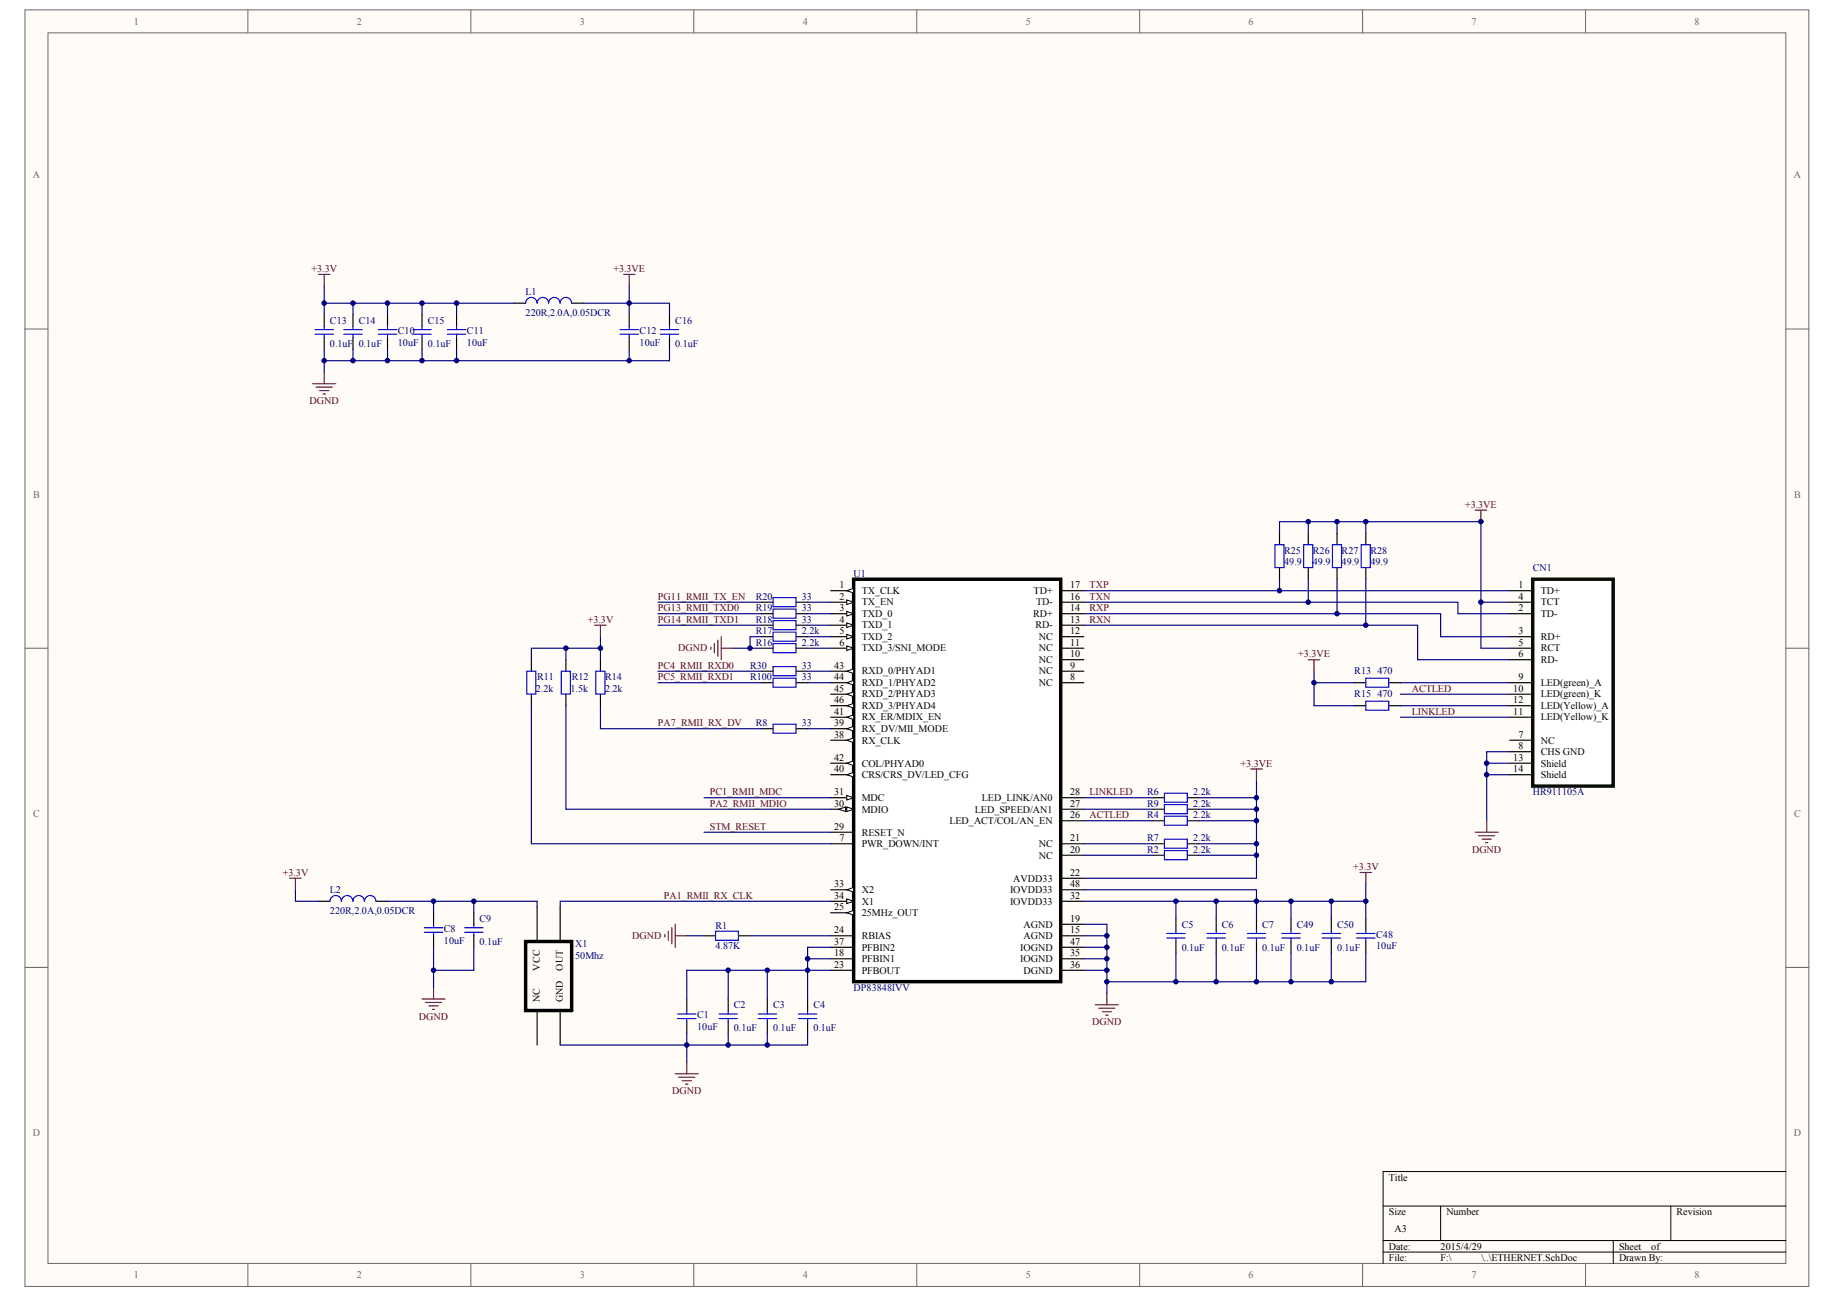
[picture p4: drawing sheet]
<svg xmlns="http://www.w3.org/2000/svg" width="297mm" height="210mm" viewBox="0 0 297 210" stroke-linecap="round" stroke-linejoin="round" font-family="sans-serif">
<defs><g id="words">
<g font-size="1.6" fill="#696969">
<text x="21.6" y="4">1</text>
<text x="57.7" y="4">2</text>
<text x="93.7" y="4">3</text>
<text x="129.7" y="4">4</text>
<text x="165.8" y="4">5</text>
<text x="201.8" y="4">6</text>
<text x="237.8" y="4">7</text>
<text x="273.9" y="4">8</text>
<text x="5.3" y="28.8">A</text>
<text x="289.9" y="28.8">A</text>
<text x="5.4" y="80.4">B</text>
<text x="289.9" y="80.4">B</text>
<text x="5.4" y="132">C</text>
<text x="289.9" y="132">C</text>
<text x="5.3" y="183.6">D</text>
<text x="289.9" y="183.6">D</text>
<text x="21.6" y="206.6">1</text>
<text x="57.7" y="206.6">2</text>
<text x="93.7" y="206.6">3</text>
<text x="129.7" y="206.6">4</text>
<text x="165.8" y="206.6">5</text>
<text x="201.8" y="206.6">6</text>
<text x="237.8" y="206.6">7</text>
<text x="273.9" y="206.6">8</text>
</g>
<g font-size="1.6" fill="#800000">
<text x="50.3" y="43.9">+3.3V</text>
<text x="99.1" y="43.9">+3.3VE</text>
<text x="50" y="65.3">DGND</text>
<text x="236.8" y="82">+3.3VE</text>
<text x="176.1" y="95.1">TXP</text>
<text x="95" y="100.6">+3.3V</text>
<text x="106.3" y="96.9">PG11_RMII_TX_EN</text>
<text x="106.3" y="98.8">PG13_RMII_TXD0</text>
<text x="106.3" y="100.6">PG14_RMII_TXD1</text>
<text x="176.1" y="96.9">TXN</text>
<text x="176.1" y="100.6">RXN</text>
<text x="176.1" y="98.8">RXP</text>
<text x="109.6" y="105.3">DGND</text>
<text x="209.8" y="106.2">+3.3VE</text>
<text x="106.3" y="109.9">PC5_RMII_RXD1</text>
<text x="106.3" y="108.1">PC4_RMII_RXD0</text>
<text x="228.2" y="111.8">ACTLED</text>
<text x="106.3" y="117.4">PA7_RMII_RX_DV</text>
<text x="228.2" y="115.5">LINKLED</text>
<text x="200.5" y="123.9">+3.3VE</text>
<text x="114.7" y="128.5">PC1_RMII_MDC</text>
<text x="114.7" y="130.4">PA2_RMII_MDIO</text>
<text x="176.1" y="128.5">LINKLED</text>
<text x="114.7" y="134.1">STM_RESET</text>
<text x="176.1" y="132.2">ACTLED</text>
<text x="237.9" y="137.8">DGND</text>
<text x="45.7" y="141.5">+3.3V</text>
<text x="218.7" y="140.6">+3.3V</text>
<text x="107.3" y="145.2">PA1_RMII_RX_CLK</text>
<text x="102.2" y="151.7">DGND</text>
<text x="67.7" y="164.7">DGND</text>
<text x="176.5" y="165.7">DGND</text>
<text x="108.6" y="176.8">DGND</text>
</g>
<g font-size="1.6" fill="#000080">
<text x="84.9" y="47.7">L1</text>
<text x="53.3" y="52.3">C13</text>
<text x="58" y="52.3">C14</text>
<text x="64.3" y="54">C10</text>
<text x="69.1" y="52.3">C15</text>
<text x="75.5" y="54">C11</text>
<text x="84.9" y="51">220R,2.0A,0.05DCR</text>
<text x="103.4" y="54">C12</text>
<text x="109.1" y="52.3">C16</text>
<text x="53.3" y="56">0.1uF 0.1uF</text>
<text x="64.3" y="55.8">10uF</text>
<text x="69.1" y="56">0.1uF</text>
<text x="75.5" y="55.8">10uF</text>
<text x="103.4" y="55.8">10uF</text>
<text x="109.1" y="56">0.1uF</text>
<text x="207.5" y="89.5">R25</text>
<text x="212.2" y="89.5">R26</text>
<text x="216.8" y="89.5">R27</text>
<text x="221.5" y="89.5">R28</text>
<text x="138" y="93.2">U1</text>
<text x="207.5" y="91.3">49.9</text>
<text x="212.2" y="91.3">49.9</text>
<text x="216.8" y="91.3">49.9</text>
<text x="221.5" y="91.3">49.9</text>
<text x="247.7" y="92.3">CN1</text>
<text x="122.1" y="96.9">R20</text>
<text x="122.1" y="98.8">R19</text>
<text x="122.1" y="100.6">R18</text>
<text x="129.6" y="96.9">33</text>
<text x="129.6" y="98.8">33</text>
<text x="129.6" y="100.6">33</text>
<text x="122.1" y="102.5">R17</text>
<text x="122.1" y="104.3">R16</text>
<text x="129.6" y="102.5">2.2k</text>
<text x="129.6" y="104.3">2.2k</text>
<text x="86.6" y="111.8">2.2k</text>
<text x="86.8" y="109.9">R11</text>
<text x="92.2" y="111.8">1.5k</text>
<text x="92.4" y="109.9">R12</text>
<text x="97.8" y="109.9">R14</text>
<text x="97.8" y="111.8">2.2k</text>
<text x="121.2" y="108.1">R30</text>
<text x="121.2" y="109.9">R100</text>
<text x="129.6" y="108.1">33</text>
<text x="129.6" y="109.9">33</text>
<text x="218.9" y="109">R13</text>
<text x="218.9" y="112.7">R15</text>
<text x="222.6" y="109">470</text>
<text x="222.6" y="112.7">470</text>
<text x="122.1" y="117.4">R8</text>
<text x="129.6" y="117.4">33</text>
<text x="185.4" y="128.5">R6</text>
<text x="185.4" y="130.4">R9</text>
<text x="192.8" y="128.5">2.2k</text>
<text x="192.8" y="130.4">2.2k</text>
<text x="247.7" y="128.5">HR911105A</text>
<text x="185.4" y="132.2">R4</text>
<text x="185.4" y="135.9">R7</text>
<text x="185.4" y="137.8">R2</text>
<text x="192.8" y="132.2">2.2k</text>
<text x="192.8" y="135.9">2.2k</text>
<text x="192.8" y="137.8">2.2k</text>
<text x="53.3" y="144.3">L2</text>
<text x="53.3" y="147.6">220R,2.0A,0.05DCR</text>
<text x="77.5" y="148.9">C9</text>
<text x="191" y="149.9">C5</text>
<text x="197.5" y="149.9">C6</text>
<text x="204" y="149.9">C7</text>
<text x="209.6" y="149.9">C49</text>
<text x="216.1" y="149.9">C50</text>
<text x="71.7" y="150.6">C8</text>
<text x="71.7" y="152.5">10uF</text>
<text x="77.5" y="152.7">0.1uF</text>
<text x="92.9" y="153">X1</text>
<text x="92.9" y="154.9">50Mhz</text>
<text x="115.6" y="150.1">R1</text>
<text x="115.6" y="153.4">4.87K</text>
<text x="191" y="153.6">0.1uF</text>
<text x="197.5" y="153.6">0.1uF</text>
<text x="204" y="153.6">0.1uF</text>
<text x="209.6" y="153.6">0.1uF</text>
<text x="216.1" y="153.6">0.1uF</text>
<text x="222.4" y="151.6">C48</text>
<text x="222.4" y="153.4">10uF</text>
<text x="138" y="160.1">DP83848IVV</text>
<text x="112.7" y="164.6">C1</text>
<text x="112.7" y="166.4">10uF</text>
<text x="118.6" y="162.9">C2</text>
<text x="118.6" y="166.6">0.1uF</text>
<text x="124.9" y="162.9">C3</text>
<text x="124.9" y="166.6">0.1uF</text>
<text x="131.4" y="162.9">C4</text>
<text x="131.4" y="166.6">0.1uF</text>
</g>
<g font-size="1.6">
<text x="135.7" y="95.1">1</text>
<text x="139.3" y="96">TX_CLK</text>
<text x="167" y="96">TD+</text>
<text x="172.9" y="95.1">17</text>
<text x="245.4" y="95.1">1</text>
<text x="249" y="96">TD+</text>
<text x="135.7" y="96.9">2</text>
<text x="135.7" y="98.8">3</text>
<text x="135.7" y="100.6">4</text>
<text x="139.3" y="97.8">TX_EN</text>
<text x="139.3" y="99.7">TXD_0</text>
<text x="139.3" y="101.6">TXD_1</text>
<text x="167" y="99.7">RD+</text>
<text x="167.3" y="101.6">RD-</text>
<text x="167.4" y="97.8">TD-</text>
<text x="172.9" y="100.6">13</text>
<text x="172.9" y="98.8">14</text>
<text x="172.9" y="96.9">16</text>
<text x="245.4" y="96.9">4</text>
<text x="245.4" y="98.8">2</text>
<text x="249" y="97.8">TCT</text>
<text x="249" y="99.7">TD-</text>
<text x="135.7" y="102.5">5</text>
<text x="135.7" y="104.3">6</text>
<text x="139.3" y="103.4">TXD_2</text>
<text x="139.3" y="105.3">TXD_3/SNI_MODE</text>
<text x="167.9" y="107.1">NC</text>
<text x="167.9" y="105.3">NC</text>
<text x="167.9" y="103.4">NC</text>
<text x="172.9" y="106.2">10</text>
<text x="172.9" y="104.3">11</text>
<text x="172.9" y="102.5">12</text>
<text x="245.4" y="102.5">3</text>
<text x="245.4" y="104.3">5</text>
<text x="245.4" y="106.2">6</text>
<text x="249" y="103.4">RD+</text>
<text x="249" y="105.3">RCT</text>
<text x="249" y="107.1">RD-</text>
<text x="134.8" y="108.1">43</text>
<text x="134.8" y="109.9">44</text>
<text x="134.8" y="111.8">45</text>
<text x="134.8" y="113.6">46</text>
<text x="139.3" y="109">RXD_0/PHYAD1</text>
<text x="139.3" y="110.8">RXD_1/PHYAD2</text>
<text x="139.3" y="112.7">RXD_2/PHYAD3</text>
<text x="167.9" y="110.8">NC</text>
<text x="167.9" y="109">NC</text>
<text x="172.9" y="109.9">8</text>
<text x="172.9" y="108.1">9</text>
<text x="244.6" y="111.8">10</text>
<text x="244.6" y="113.6">12</text>
<text x="245.4" y="109.9">9</text>
<text x="249" y="110.8">LED(green)_A</text>
<text x="249" y="112.7">LED(green)_K</text>
<text x="134.8" y="119.2">38</text>
<text x="134.8" y="117.4">39</text>
<text x="134.8" y="115.5">41</text>
<text x="139.3" y="118.3">RX_DV/MII_MODE</text>
<text x="139.3" y="116.4">RX_ER/MDIX_EN</text>
<text x="139.3" y="114.6">RXD_3/PHYAD4</text>
<text x="244.6" y="115.5">11</text>
<text x="245.4" y="119.2">7</text>
<text x="249" y="114.6">LED(Yellow)_A</text>
<text x="249" y="116.4">LED(Yellow)_K</text>
<text x="134.8" y="124.8">40</text>
<text x="134.8" y="122.9">42</text>
<text x="139.3" y="120.1">RX_CLK</text>
<text x="139.3" y="125.7">CRS/CRS_DV/LED_CFG</text>
<text x="139.3" y="123.9">COL/PHYAD0</text>
<text x="244.6" y="122.9">13</text>
<text x="244.6" y="124.8">14</text>
<text x="245.4" y="121.1">8</text>
<text x="249" y="120.1">NC</text>
<text x="249" y="122">CHS GND</text>
<text x="249" y="123.9">Shield</text>
<text x="249" y="125.7">Shield</text>
<text x="134.8" y="130.4">30</text>
<text x="134.8" y="128.5">31</text>
<text x="139.3" y="131.3">MDIO</text>
<text x="139.3" y="129.4">MDC</text>
<text x="157.5" y="131.3">LED_SPEED/AN1</text>
<text x="158.7" y="129.4">LED_LINK/AN0</text>
<text x="172.9" y="130.4">27</text>
<text x="172.9" y="128.5">28</text>
<text x="134.8" y="134.1">29</text>
<text x="135.7" y="135.9">7</text>
<text x="139.3" y="136.9">PWR_DOWN/INT</text>
<text x="139.3" y="135">RESET_N</text>
<text x="153.4" y="133.2">LED_ACT/COL/AN_EN</text>
<text x="167.9" y="136.9">NC</text>
<text x="172.9" y="137.8">20</text>
<text x="172.9" y="135.9">21</text>
<text x="172.9" y="132.2">26</text>
<text x="134.8" y="143.4">33</text>
<text x="163.8" y="142.4">AVDD33</text>
<text x="167.9" y="138.7">NC</text>
<text x="172.9" y="141.5">22</text>
<text x="172.9" y="143.4">48</text>
<text x="134.8" y="147.1">25</text>
<text x="134.8" y="145.2">34</text>
<text x="139.3" y="148">25MHz_OUT</text>
<text x="139.3" y="144.3">X2</text>
<text x="139.3" y="146.2">X1</text>
<text x="163.2" y="146.2">IOVDD33</text>
<text x="163.2" y="144.3">IOVDD33</text>
<text x="165.4" y="149.9">AGND</text>
<text x="172.9" y="148.9">19</text>
<text x="172.9" y="145.2">32</text>
<text x="134.8" y="154.5">18</text>
<text x="134.8" y="150.8">24</text>
<text x="134.8" y="152.7">37</text>
<text x="139.3" y="155.5">PFBIN1</text>
<text x="139.3" y="151.7">RBIAS</text>
<text x="139.3" y="153.6">PFBIN2</text>
<text x="164.9" y="155.5">IOGND</text>
<text x="164.9" y="153.6">IOGND</text>
<text x="165.4" y="151.7">AGND</text>
<text x="172.9" y="150.8">15</text>
<text x="172.9" y="154.5">35</text>
<text x="172.9" y="152.7">47</text>
<text x="87.2" y="162" transform="rotate(-90 87.2 162)">NC</text>
<text x="87.2" y="156.9" transform="rotate(-90 87.2 156.9)">VCC</text>
<text x="91" y="162" transform="rotate(-90 91 162)">GND</text>
<text x="91" y="156.9" transform="rotate(-90 91 156.9)">OUT</text>
<text x="134.8" y="156.4">23</text>
<text x="139.3" y="157.3">PFBOUT</text>
<text x="165.4" y="157.3">DGND</text>
<text x="172.9" y="156.4">36</text>
<text x="224.5" y="190.8">Title</text>
<text x="224.5" y="196.3">Size</text>
<text x="233.8" y="196.3">Number</text>
<text x="271" y="196.3">Revision</text>
<text x="224.5" y="201.9">Date:</text>
<text x="224.5" y="203.8">File:</text>
<text x="225.4" y="199.1">A3</text>
<text x="232.8" y="201.9">2015/4/29</text>
<text x="232.8" y="203.8">F:\</text>
<text x="239.4" y="203.8">\..\ETHERNET.SchDoc</text>
<text x="261.7" y="201.9">Sheet</text>
<text x="261.7" y="203.8">Drawn By:</text>
<text x="266.9" y="201.9">of</text>
</g>
</g></defs>
<g fill="#fffcf8" stroke="#696969" stroke-width=".16">
<path d="M4 1.6h288.3v206.3h-288.3z"/>
<path d="M7.8 5.3h280.8v198.9h-280.8z"/>
</g>
<g fill="none" stroke="#696969" stroke-width=".16">
<path d="M40.1 1.6v3.7M76.1 1.6v3.7M112.1 1.6v3.7M148.2 1.6v3.7M184.2 1.6v3.7M220.2 1.6v3.7M256.2 1.6v3.7M4 53.2h3.8M288.6 53.2h3.7M4 104.7h3.8M288.6 104.7h3.7M4 156.3h3.8"/>
<path d="M288.6 156.3h3.7M40.1 204.2v3.7M76.1 204.2v3.7M112.1 204.2v3.7M148.2 204.2v3.7M184.2 204.2v3.7M220.2 204.2v3.7M256.2 204.2v3.7"/>
</g>
<path d="M223.5 194.9h65.1M232.8 194.9v5.6M270 194.9v5.6M288.6 189.3h-65.1v14.9M223.5 200.5h65.1M223.5 202.3h65.1M260.7 200.5v3.7" fill="none" stroke="#000" stroke-width=".16"/>
<g fill="none" stroke="#000" stroke-width=".19">
<path d="M52.4 50.8v1.9M52.4 54.6v1.8M57 50.8v1.9M57 54.6v1.8M62.6 50.8v1.9M62.6 54.6v1.8M68.2 50.8v1.9M68.2 54.6v1.8M73.8 50.8v1.9M73.8 54.6v1.8M83.1 49h1.8M92.4 49h1.8"/>
<path d="M101.7 50.8v1.9M101.7 54.6v1.8M108.2 50.8v1.9M108.2 54.6v1.8"/>
</g>
<g fill="none" stroke="#00f" stroke-width=".19">
<path d="M50.9 53.3h3M50.9 54h3M52.4 52.7v.6M52.4 54v.6M55.6 53.3h2.9M55.6 54h2.9M57 52.7v.6M57 54v.6M61.1 53.3h3M61.1 54h3M62.6 52.7v.6M62.6 54v.6"/>
<path d="M66.7 53.3h3M66.7 54h3M68.2 52.7v.6M68.2 54v.6M72.3 53.3h3M72.3 54h3M73.8 52.7v.6M73.8 54v.6M86.8 49a.92 .92 0 0 0-.9-.9 .92 .92 0 0 0-1 .9M88.6 49a.92 .92 0 0 0-.9-.9 .92 .92 0 0 0-.9 .9M90.5 49a.92 .92 0 0 0-.9-.9 .92 .92 0 0 0-.9 .9M92.4 49a.92 .92 0 0 0-1-.9 .92 .92 0 0 0-.9 .9"/>
<path d="M100.2 53.3h3M100.2 54h3M101.7 52.7v.6M101.7 54v.6M106.7 53.3h3M106.7 54h3M108.2 52.7v.6M108.2 54v.6"/>
</g>
<g fill="none" stroke="#000080" stroke-width=".19">
<path d="M52.4 56.4v1.9h15.8M52.4 46.2v2.8M52.4 58.3v1.8M57 49h-4.6v1.8M57 56.4v1.9M62.6 49h-5.6v1.8M62.6 56.4v1.9M68.2 56.4v1.9h5.6v-1.9M68.2 49h-5.6v1.8M73.8 49h-5.6v1.8M83.1 49h-9.3v1.8M94.2 49h7.5v1.8"/>
<path d="M101.7 46.2v2.8h6.5v1.8M101.7 56.4v1.9M108.2 56.4v1.9h-34.4"/>
</g>
<path d="M51.5 44.3h1.8M52.4 44.3v1.9M100.8 44.3h1.8M101.7 44.3v1.9M50.5 62h3.8M51.1 62.6h2.6M51.7 63.1h1.4M52.2 63.7h.4M52.4 60.1v1.9" fill="none" stroke="#800000" stroke-width=".19"/>
<path d="M138 93.6h33.4v65h-33.4z" fill="#fff" stroke="#000" stroke-width=".56"/>
<path d="M134.2 95.5h3.8" fill="none" stroke="#000" stroke-width=".19"/>
<path d="M136.8 95.5l1.2-.4v.7z" fill="#fffcf8" stroke="#000" stroke-width=".16"/>
<path d="M134.2 97.3h3.8" fill="none" stroke="#000" stroke-width=".19"/>
<path d="M136.8 96.9l1.2 .4-1.2 .4z" fill="#fffcf8" stroke="#000" stroke-width=".16"/>
<path d="M134.2 99.2h3.8" fill="none" stroke="#000" stroke-width=".19"/>
<path d="M136.8 98.8l1.2 .4-1.2 .3z" fill="#fffcf8" stroke="#000" stroke-width=".16"/>
<path d="M134.2 101h3.8" fill="none" stroke="#000" stroke-width=".19"/>
<path d="M136.8 100.7l1.2 .3-1.2 .4z" fill="#fffcf8" stroke="#000" stroke-width=".16"/>
<path d="M134.2 102.9h3.8" fill="none" stroke="#000" stroke-width=".19"/>
<path d="M136.8 102.5l1.2 .4-1.2 .4z" fill="#fffcf8" stroke="#000" stroke-width=".16"/>
<path d="M134.2 104.7h3.8" fill="none" stroke="#000" stroke-width=".19"/>
<path d="M136.8 104.4l1.2 .3-1.2 .4z" fill="#fffcf8" stroke="#000" stroke-width=".16"/>
<g fill="none" stroke="#000" stroke-width=".19">
<path d="M171.4 99.2h3.8M171.4 97.3h3.8M171.4 95.5h3.8M171.4 110.3h3.8M171.4 108.5h3.8M171.4 106.6h3.8M171.4 104.7h3.8M171.4 102.9h3.8M171.4 101h3.8M134.2 136.3h3.8M171.4 136.3h3.8M171.4 138.2h3.8"/>
<path d="M134.2 151.2h3.8M134.2 154.9h3.8M134.2 156.8h3.8M134.2 147.5h3.8M171.4 151.2h3.8M171.4 149.4h3.8M171.4 141.9h3.8"/>
</g>
<path d="M136.8 147.5l1.2-.4v.8z" fill="#fffcf8" stroke="#000" stroke-width=".16"/>
<path d="M134.2 130.8h3.8M134.2 134.5h3.8M171.4 132.6h3.8M171.4 130.8h3.8M171.4 128.9h3.8" fill="none" stroke="#000" stroke-width=".19"/>
<g fill="#fffcf8" stroke="#000" stroke-width=".16">
<path d="M136.8 130.4l1.2 .4-1.2 .3z"/>
<path d="M135.5 130.8l1.2-.4v.7z"/>
</g>
<path d="M134.2 128.9h3.8" fill="none" stroke="#000" stroke-width=".19"/>
<path d="M136.8 128.5l1.2 .4-1.2 .4z" fill="#fffcf8" stroke="#000" stroke-width=".16"/>
<path d="M134.2 143.8h3.8M171.4 145.6h3.8" fill="none" stroke="#000" stroke-width=".19"/>
<path d="M136.8 143.8l1.2-.4v.7z" fill="#fffcf8" stroke="#000" stroke-width=".16"/>
<path d="M134.2 145.6h3.8" fill="none" stroke="#000" stroke-width=".19"/>
<path d="M136.8 145.3l1.2 .3-1.2 .4z" fill="#fffcf8" stroke="#000" stroke-width=".16"/>
<path d="M134.2 119.6h3.8M134.2 153.1h3.8M171.4 154.9h3.8M171.4 156.8h3.8" fill="none" stroke="#000" stroke-width=".19"/>
<path d="M136.8 119.6l1.2-.4v.8z" fill="#fffcf8" stroke="#000" stroke-width=".16"/>
<path d="M134.2 117.8h3.8" fill="none" stroke="#000" stroke-width=".19"/>
<path d="M136.8 117.8l1.2-.4v.7z" fill="#fffcf8" stroke="#000" stroke-width=".16"/>
<path d="M134.2 125.2h3.8" fill="none" stroke="#000" stroke-width=".19"/>
<path d="M136.8 125.2l1.2-.4v.8z" fill="#fffcf8" stroke="#000" stroke-width=".16"/>
<path d="M134.2 115.9h3.8" fill="none" stroke="#000" stroke-width=".19"/>
<path d="M136.8 115.9l1.2-.4v.8z" fill="#fffcf8" stroke="#000" stroke-width=".16"/>
<path d="M134.2 123.3h3.8" fill="none" stroke="#000" stroke-width=".19"/>
<path d="M136.8 123.3l1.2-.3v.7z" fill="#fffcf8" stroke="#000" stroke-width=".16"/>
<path d="M134.2 108.5h3.8" fill="none" stroke="#000" stroke-width=".19"/>
<path d="M136.8 108.5l1.2-.4v.7z" fill="#fffcf8" stroke="#000" stroke-width=".16"/>
<path d="M134.2 110.3h3.8" fill="none" stroke="#000" stroke-width=".19"/>
<path d="M136.8 110.3l1.2-.4v.8z" fill="#fffcf8" stroke="#000" stroke-width=".16"/>
<path d="M134.2 112.2h3.8" fill="none" stroke="#000" stroke-width=".19"/>
<path d="M136.8 112.2l1.2-.4v.8z" fill="#fffcf8" stroke="#000" stroke-width=".16"/>
<path d="M134.2 114h3.8" fill="none" stroke="#000" stroke-width=".19"/>
<path d="M136.8 114l1.2-.3v.7z" fill="#fffcf8" stroke="#000" stroke-width=".16"/>
<g fill="none" stroke="#000" stroke-width=".19">
<path d="M123.1 97.3h1.8M123.1 99.2h1.8M128.7 97.3h1.8M128.7 99.2h1.8M85.9 106.6v1.9M85.9 112.2v1.8M91.5 106.6v1.9M91.5 112.2v1.8M97 106.6v1.9M97 112.2v1.8M123.1 101h1.8M123.1 102.9h1.8"/>
<path d="M123.1 104.7h1.8M123.1 108.5h1.8M123.1 110.3h1.8M123.1 117.8h1.8M128.7 101h1.8M128.7 102.9h1.8M128.7 104.7h1.8M128.7 108.5h1.8M128.7 110.3h1.8M128.7 117.8h1.8M186.3 128.9h1.9M186.3 130.8h1.9"/>
<path d="M186.3 132.6h1.9M186.3 136.3h1.9M186.3 138.2h1.9M191.9 128.9h1.9M191.9 130.8h1.9M191.9 132.6h1.9M191.9 136.3h1.9M191.9 138.2h1.9M113.8 151.2h1.8M119.4 151.2h1.8M171.4 153.1h3.8M171.4 143.8h3.8"/>
<path d="M190 148.4v1.9M190 152.1v1.9M196.6 148.4v1.9M196.6 152.1v1.9M203.1 148.4v1.9M203.1 152.1v1.9M111 161.4v1.9M111 165.1v1.9M117.7 161.4v1.9M117.7 165.1v1.9M124 161.4v1.9M124 165.1v1.9"/>
<path d="M130.5 161.4v1.9M130.5 165.1v1.9"/>
</g>
<g fill="none" stroke="#00f" stroke-width=".19">
<path d="M124.9 96.6h3.7v1.4h-3.7zM124.9 98.4h3.7v1.5h-3.7zM85.1 108.5h1.5v3.7h-1.5zM90.7 108.5h1.5v3.7h-1.5zM96.3 108.5h1.5v3.7h-1.5zM124.9 100.3h3.7v1.5h-3.7zM124.9 102.1h3.7v1.5h-3.7zM124.9 104h3.7v1.5h-3.7zM124.9 107.7h3.7v1.5h-3.7zM124.9 109.6h3.7v1.4h-3.7zM124.9 117h3.7v1.5h-3.7zM188.2 128.2h3.7v1.4h-3.7z"/>
<path d="M188.2 130h3.7v1.5h-3.7zM188.2 131.9h3.7v1.4h-3.7zM188.2 135.6h3.7v1.5h-3.7zM188.2 137.5h3.7v1.4h-3.7zM115.6 150.5h3.7v1.4h-3.7zM188.6 150.8h2.9M188.6 151.6h2.9M190 150.3v.5M190 151.6v.5M195.1 150.8h2.9M195.1 151.6h2.9M196.6 150.3v.5"/>
<path d="M196.6 151.6v.5M201.6 150.8h2.9M201.6 151.6h2.9M203.1 150.3v.5M203.1 151.6v.5M109.5 163.8h3M109.5 164.6h3M111 163.3v.5M111 164.6v.5M116.2 163.8h3M116.2 164.6h3M117.7 163.3v.5"/>
<path d="M117.7 164.6v.5M122.5 163.8h3M122.5 164.6h3M124 163.3v.5M124 164.6v.5M129 163.8h3M129 164.6h3M130.5 163.3v.5M130.5 164.6v.5"/>
</g>
<g fill="none" stroke="#000080" stroke-width=".19">
<path d="M106.3 97.3h16.8M106.3 99.2h16.8M130.5 97.3h3.7M130.5 99.2h3.7M85.9 114v22.3h48.3M91.5 114v16.8h42.7M91.5 104.7h-5.6v1.9M97 104.7h-5.5v1.9M97 114v3.8h26.1M97 102.9v3.7M106.3 101h16.8M106.3 108.5h16.8"/>
<path d="M106.3 110.3h16.8M118.4 104.7h2.8M123.1 102.9h-1.9v1.8h1.9M130.5 101h3.7M130.5 102.9h3.7M130.5 104.7h3.7M130.5 108.5h3.7M130.5 110.3h3.7M130.5 117.8h3.7M113.8 128.9h20.4M113.8 134.5h20.4M175.2 128.9h11.1"/>
<path d="M175.2 130.8h11.1M175.2 132.6h11.1M175.2 136.3h11.1M175.2 138.2h11.1M193.8 132.6h9.3M193.8 136.3h9.3M193.8 138.2h9.3M111 151.2h2.8M117.7 156.8h-6.7v4.6M121.2 151.2h13M124 156.8h-6.3v4.6M130.5 154.9h3.7"/>
<path d="M134.2 153.1h-3.7v3.7h3.7M175.2 149.4h3.7v11.1M175.2 151.2h3.7M175.2 153.1h3.7M175.2 154.9h3.7M175.2 156.8h3.7M175.2 145.6h21.4M190 154v4.6h-11.1M190 145.6v2.8M196.6 154v4.6h-6.6M196.6 148.4v-2.8h6.5v2.8M203.1 154v4.6h-6.5"/>
<path d="M124 161.4v-4.6h6.5v4.6M124 167v1.9M130.5 167v1.9h-12.8"/>
</g>
<g fill="none" stroke="#800000" stroke-width=".19">
<path d="M96.1 101h1.9M97 101v1.9M114.9 104.6v.3M115.5 104v1.5M116 103.4v2.6M116.6 102.9v3.7M116.6 104.7h1.8M107.5 151v.4M108 150.5v1.5M108.6 149.9v2.6M109.1 149.4v3.7M109.1 151.2h1.9"/>
<path d="M219.8 141h1.9M220.7 141v1.8M109.1 173.5h3.7M109.7 174.1h2.6M110.2 174.6h1.5M110.8 175.2h.4M111 171.7v1.8M177 162.4h3.7M177.6 162.9h2.6M178.1 163.5h1.5M178.7 164h.4M178.9 160.5v1.9"/>
</g>
<path d="M247.7 93.6h13v33.4h-13z" fill="#fff" stroke="#080d02" stroke-width=".56"/>
<g fill="none" stroke="#000" stroke-width=".19">
<path d="M206.8 86.2v1.8M206.8 91.7v1.9M211.4 86.2v1.8M211.4 91.7v1.9M216.1 86.2v1.8M216.1 91.7v1.9M220.7 86.2v1.8M220.7 91.7v1.9M244 95.5h3.7M244 97.3h3.7M244 99.2h3.7M218.9 110.3h1.8"/>
<path d="M218.9 114h1.8M224.5 110.3h1.8M224.5 114h1.8M244 102.9h3.7M244 104.7h3.7M244 106.6h3.7M244 119.6h3.7M244 110.3h3.7M244 112.2h3.7M244 114h3.7M244 115.9h3.7M244 121.5h3.7"/>
<path d="M244 123.3h3.7M244 125.2h3.7M51.5 145.6h1.8M60.8 145.6h1.8M70.1 147.5v1.9M70.1 151.2v1.9M76.6 147.5v1.9M76.6 151.2v1.9M86.8 146.6v5.5M90.5 146.6v5.5M208.6 148.4v1.9M208.6 152.1v1.9"/>
<path d="M215.2 148.4v1.9M215.2 152.1v1.9M220.7 148.4v1.9M220.7 152.1v1.9M86.8 163.3v5.6M90.5 163.3v5.6"/>
</g>
<g fill="none" stroke="#00f" stroke-width=".19">
<path d="M206 88h1.5v3.7h-1.5zM210.7 88h1.5v3.7h-1.5zM215.3 88h1.5v3.7h-1.5zM220 88h1.5v3.7h-1.5zM220.7 109.6h3.7v1.4h-3.7zM220.7 113.3h3.7v1.5h-3.7zM55.2 145.6a.92 .92 0 0 0-1-.9 .92 .92 0 0 0-.9 .9M57 145.6a.92 .92 0 0 0-.9-.9 .92 .92 0 0 0-.9 .9M60.7 145.6a.93 .93 0 0 0-.9-.9 .93 .93 0 0 0-.9 .9 .92 .92 0 0 0-.9-.9 .92 .92 0 0 0-1 .9M68.6 149.9h3M68.6 150.7h3M70.1 149.4v.5"/>
<path d="M70.1 150.7v.5M75.1 149.9h3M75.1 150.7h3M76.6 149.4v.5M76.6 150.7v.5M207.2 150.8h2.9M207.2 151.6h2.9M208.6 150.3v.5M208.6 151.6v.5M213.7 150.8h2.9M213.7 151.6h2.9M215.2 150.3v.5"/>
<path d="M215.2 151.6v.5M219.2 150.8h3M219.2 151.6h3M220.7 150.3v.5M220.7 151.6v.5"/>
</g>
<g fill="none" stroke="#000080" stroke-width=".19">
<path d="M175.2 99.2h57.6v3.7h11.2M175.2 97.3h60.4v1.9h8.4M175.2 95.5h68.8M206.8 86.2v-1.9h32.5v13M206.8 93.6v1.9M211.4 84.3v1.9M211.4 93.6v3.7M216.1 84.3v1.9M216.1 93.6v5.6M220.7 84.3v1.9M220.7 93.6v7.4M244 97.3h-4.7v7.4h4.7"/>
<path d="M175.2 101h53.9v5.6h14.9M212.4 108.5v1.8M218.9 110.3h-6.5v3.7h6.5M226.3 110.3h17.7M226.3 114h17.7M226.3 112.2h17.7M226.3 115.9h17.7M193.8 130.8h9.3v11.1h-27.9M193.8 128.9h9.3M203.1 126.1v4.7M240.3 123.3h3.7M240.3 125.2h3.7"/>
<path d="M244 121.5h-3.7v11.1M47.7 143.8v1.8h3.8M62.6 145.6h7.5v1.9M70.1 145.6h6.5v1.9M70.1 153.1v6.5M76.6 145.6h10.2v1M76.6 153.1v3.7h-6.5M134.2 145.6h-43.7v1M175.2 143.8h27.9v1.8h17.6v2.8M208.6 154v4.6h-5.5M208.6 145.6v2.8M215.2 154v4.6h-6.6"/>
<path d="M215.2 145.6v2.8M220.7 154v4.6h-5.5M220.7 142.8v2.8M111 167v1.9h-20.5M117.7 167v1.9h-6.7v2.8"/>
</g>
<g fill="none" stroke="#800000" stroke-width=".19">
<path d="M238.4 82.4h1.9M239.3 82.4v1.9M211.4 106.6h1.9M212.4 106.6v1.9M202.1 124.3h1.9M203.1 124.3v1.8M238.4 134.5h3.7M239 135h2.6M239.5 135.6h1.5M240.1 136.2h.3M240.3 132.6v1.9M46.8 141.9h1.9"/>
<path d="M47.7 141.9v1.9M70.1 159.6v1.8M68.2 161.4h3.7M68.8 162h2.6M69.3 162.5h1.5M69.9 163.1h.4"/>
</g>
<path d="M84.9 152.1h7.5v11.2h-7.5z" fill="none" stroke="#000" stroke-width=".56"/>
<g fill="#000080" stroke="#000080" stroke-width=".16">
<circle cx="52.4" cy="58.3" r=".36"/>
<circle cx="52.4" cy="49" r=".36"/>
<circle cx="57" cy="58.3" r=".36"/>
<circle cx="57" cy="49" r=".36"/>
<circle cx="62.6" cy="58.3" r=".36"/>
<circle cx="62.6" cy="49" r=".36"/>
<circle cx="68.2" cy="58.3" r=".36"/>
<circle cx="68.2" cy="49" r=".36"/>
<circle cx="70.1" cy="156.8" r=".36"/>
<circle cx="70.1" cy="145.6" r=".36"/>
<circle cx="73.8" cy="58.3" r=".36"/>
<circle cx="73.8" cy="49" r=".36"/>
<circle cx="76.6" cy="145.6" r=".36"/>
<circle cx="91.4" cy="104.7" r=".36"/>
<circle cx="97" cy="104.7" r=".36"/>
<circle cx="101.7" cy="58.3" r=".36"/>
<circle cx="101.7" cy="49" r=".36"/>
<circle cx="111" cy="168.9" r=".36"/>
<circle cx="117.7" cy="168.9" r=".36"/>
<circle cx="117.7" cy="156.8" r=".36"/>
<circle cx="121.2" cy="104.7" r=".36"/>
<circle cx="124" cy="168.9" r=".36"/>
<circle cx="124" cy="156.8" r=".36"/>
<circle cx="130.5" cy="156.8" r=".36"/>
<circle cx="130.5" cy="154.9" r=".36"/>
<circle cx="178.9" cy="158.6" r=".36"/>
<circle cx="178.9" cy="156.8" r=".36"/>
<circle cx="178.9" cy="154.9" r=".36"/>
<circle cx="178.9" cy="153.1" r=".36"/>
<circle cx="178.9" cy="151.2" r=".36"/>
<circle cx="190" cy="158.6" r=".36"/>
<circle cx="190" cy="145.6" r=".36"/>
<circle cx="196.5" cy="158.6" r=".36"/>
<circle cx="196.5" cy="145.6" r=".36"/>
<circle cx="203.1" cy="158.6" r=".36"/>
<circle cx="203.1" cy="145.6" r=".36"/>
<circle cx="203.1" cy="138.2" r=".36"/>
<circle cx="203.1" cy="136.3" r=".36"/>
<circle cx="203.1" cy="132.6" r=".36"/>
<circle cx="203.1" cy="130.8" r=".36"/>
<circle cx="203.1" cy="128.9" r=".36"/>
<circle cx="206.8" cy="95.4" r=".36"/>
<circle cx="208.6" cy="158.6" r=".36"/>
<circle cx="208.6" cy="145.6" r=".36"/>
<circle cx="211.4" cy="97.3" r=".36"/>
<circle cx="211.4" cy="84.3" r=".36"/>
<circle cx="212.4" cy="110.3" r=".36"/>
<circle cx="215.1" cy="158.6" r=".36"/>
<circle cx="215.1" cy="145.6" r=".36"/>
<circle cx="216.1" cy="99.2" r=".36"/>
<circle cx="216.1" cy="84.3" r=".36"/>
<circle cx="220.7" cy="145.6" r=".36"/>
<circle cx="220.7" cy="101" r=".36"/>
<circle cx="220.7" cy="84.3" r=".36"/>
<circle cx="239.3" cy="97.3" r=".36"/>
<circle cx="239.3" cy="84.3" r=".36"/>
<circle cx="240.3" cy="125.2" r=".36"/>
<circle cx="240.3" cy="123.3" r=".36"/>
</g>
<use href="#words"/>
</svg>
